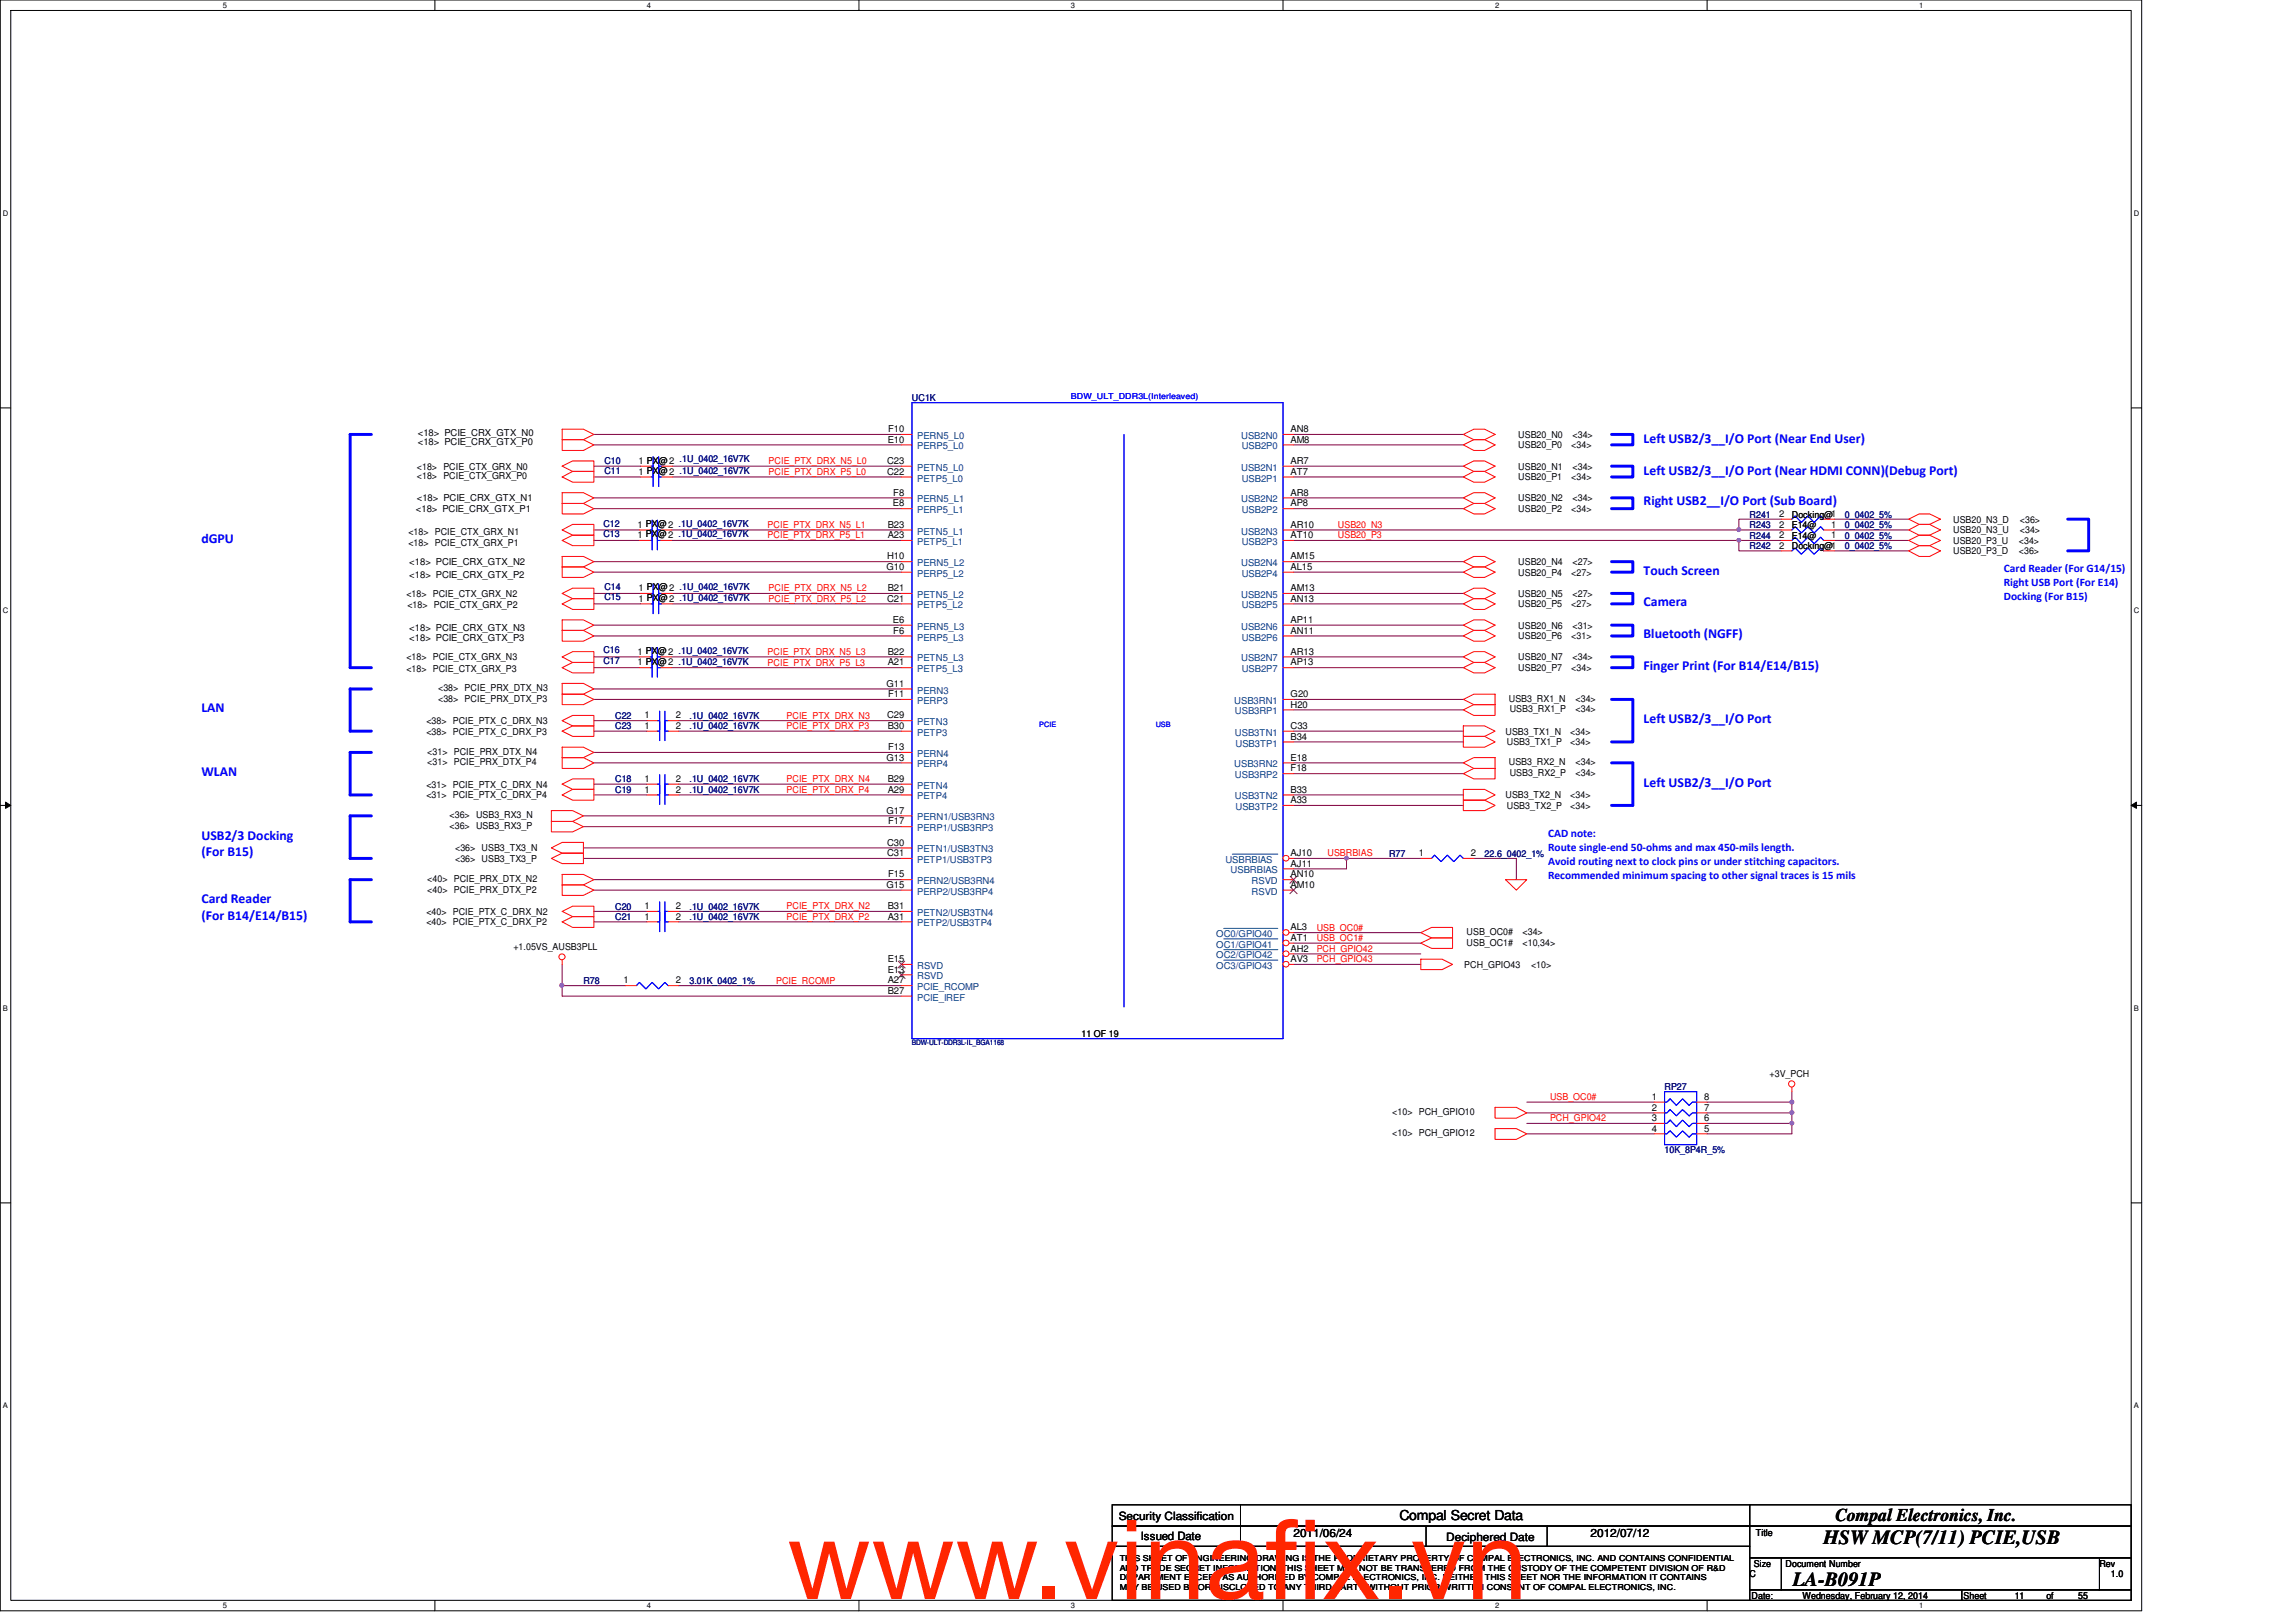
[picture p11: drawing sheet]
<svg xmlns="http://www.w3.org/2000/svg" width="297mm" height="210mm" viewBox="0 0 297 210" stroke-linecap="round" stroke-linejoin="round" font-family="sans-serif">
<defs><g id="words">
<g font-size="14.1" fill="#ff2600">
<text x="101.8" y="206.9">www.vinaf</text>
<text x="163.7" y="206.9">ix.vn</text>
</g>
<g font-size="2.6">
<text x="235.9" y="199.8">HSW MCP(7/11) PCIE,USB</text>
<text x="231.9" y="205.3">LA-B091P</text>
</g>
<text font-size="2.3" x="237.4" y="196.9">Compal Electronics, Inc.</text>
<g font-size="1.8" fill="#00f">
<text x="212.6" y="57.4">Left USB2/3__I/O Port (Near End User)</text>
<text x="212.6" y="65.3">Right USB2__I/O Port (Sub Board)</text>
<text x="212.6" y="61.5">Left USB2/3__I/O Port (Near HDMI CONN)(Debug Port)</text>
<text x="26.1" y="70.3">dGPU</text>
<text x="212.6" y="74.4">Touch Screen</text>
<text x="212.6" y="82.6">Bluetooth (NGFF)</text>
<text x="212.6" y="78.5">Camera</text>
<text x="212.6" y="86.7">Finger Print (For B14/E14/B15)</text>
<text x="26.1" y="92.2">LAN</text>
<text x="212.6" y="93.6">Left USB2/3__I/O Port</text>
<text x="26.1" y="100.4">WLAN</text>
<text x="212.6" y="101.8">Left USB2/3__I/O Port</text>
<text x="26.1" y="108.7">USB2/3 Docking</text>
<text x="26.1" y="110.8">(For B15)</text>
<text x="26.1" y="116.9">Card Reader</text>
<text x="26.1" y="119">(For B14/E14/B15)</text>
</g>
<text font-size="1.8" x="181.1" y="196.8">Compal Secret Data</text>
<g font-size="1.5" fill="#00f">
<text x="259.2" y="74.1">Card Reader (For G14/15)</text>
<text x="259.2" y="75.9">Right USB Port (For E14)</text>
<text x="259.2" y="77.6">Docking (For B15)</text>
<text x="200.3" y="108.4">CAD note:</text>
<text x="200.3" y="110.2">Route single-end 50-ohms and max 450-mils length.</text>
<text x="200.3" y="111.9">Avoid routing next to clock pins or under stitching capacitors.</text>
<text x="200.3" y="113.7">Recommended minimum spacing to other signal traces is 15 mils</text>
</g>
<g font-size="1.5">
<text x="144.7" y="196.6">Security Classification</text>
<text x="147.6" y="199.3">Issued Date</text>
<text x="167.3" y="198.8">2011/06/24</text>
<text x="187.1" y="199.4">Deciphered Date</text>
<text x="205.8" y="198.8">2012/07/12</text>
</g>
<g font-size="1.2" fill="#000080">
<text x="118" y="51.9">UC1K</text>
<text x="78.2" y="60">C10</text>
<text x="78.2" y="61.3">C11</text>
<text x="78.1" y="68.2">C12</text>
<text x="78.1" y="69.6">C13</text>
<text x="226.4" y="71.1">R242</text>
<text x="226.4" y="69.7">R244</text>
<text x="226.4" y="68.3">R243</text>
<text x="226.4" y="67">R241</text>
<text x="238.7" y="71.1">0_0402_5%</text>
<text x="238.7" y="69.7">0_0402_5%</text>
<text x="238.7" y="68.3">0_0402_5%</text>
<text x="238.7" y="67">0_0402_5%</text>
<text x="78.2" y="76.4">C14</text>
<text x="78.2" y="77.7">C15</text>
<text x="78.1" y="84.5">C16</text>
<text x="78.1" y="85.9">C17</text>
<text x="79.6" y="93">C22</text>
<text x="79.6" y="94.4">C23</text>
<text x="89.2" y="93">.1U_0402_16V7K</text>
<text x="89.2" y="94.4">.1U_0402_16V7K</text>
<text x="79.6" y="101.3">C18</text>
<text x="89.2" y="101.3">.1U_0402_16V7K</text>
<text x="79.6" y="102.6">C19</text>
<text x="89.2" y="102.6">.1U_0402_16V7K</text>
<text x="179.7" y="110.9">R77</text>
<text x="192.1" y="110.9">22.6_0402_1%</text>
<text x="79.6" y="117.7">C20</text>
<text x="79.6" y="119.1">C21</text>
<text x="89.2" y="117.7">.1U_0402_16V7K</text>
<text x="89.2" y="119.1">.1U_0402_16V7K</text>
<text x="75.5" y="127.3">R78</text>
<text x="89.2" y="127.3">3.01K_0402_1%</text>
<text x="215.3" y="141">RP27</text>
<text x="215.3" y="149.3">10K_8P4R_5%</text>
</g>
<g font-size="1.2">
<text x="54.1" y="57.6">&lt;18&gt; PCIE_CRX_GTX_P0</text>
<text x="54.1" y="56.4">&lt;18&gt; PCIE_CRX_GTX_N0</text>
<text x="114.8" y="57.3">E10</text>
<text x="114.9" y="55.9">F10</text>
<text x="167" y="57.3">AM8</text>
<text x="167" y="55.9">AN8</text>
<text x="196.4" y="58">USB20_P0</text>
<text x="196.4" y="56.7">USB20_N0</text>
<text x="203.3" y="58">&lt;34&gt;</text>
<text x="203.5" y="56.7">&lt;34&gt;</text>
<text x="53.9" y="64.9">&lt;18&gt; PCIE_CRX_GTX_N1</text>
<text x="53.9" y="62">&lt;18&gt; PCIE_CTX_GRX_P0</text>
<text x="53.9" y="60.8">&lt;18&gt; PCIE_CTX_GRX_N0</text>
<text x="82.6" y="60">1 PX@2 .1U_0402_16V7K</text>
<text x="82.6" y="61.4">1 PX@2 .1U_0402_16V7K</text>
<text x="114.8" y="60">C23</text>
<text x="114.8" y="61.4">C22</text>
<text x="115.5" y="65.5">E8</text>
<text x="115.6" y="64.1">F8</text>
<text x="167" y="61.4">AT7</text>
<text x="167" y="65.5">AP8</text>
<text x="167" y="64.1">AR8</text>
<text x="167" y="60">AR7</text>
<text x="196.4" y="62.1">USB20_P1</text>
<text x="196.4" y="60.8">USB20_N1</text>
<text x="196.4" y="64.9">USB20_N2</text>
<text x="203.3" y="62.1">&lt;34&gt;</text>
<text x="203.5" y="60.8">&lt;34&gt;</text>
<text x="203.5" y="64.9">&lt;34&gt;</text>
<text x="52.8" y="69.2">&lt;18&gt; PCIE_CTX_GRX_N1</text>
<text x="52.8" y="70.7">&lt;18&gt; PCIE_CTX_GRX_P1</text>
<text x="53.8" y="66.3">&lt;18&gt; PCIE_CRX_GTX_P1</text>
<text x="82.5" y="68.3">1 PX@2 .1U_0402_16V7K</text>
<text x="82.5" y="69.6">1 PX@2 .1U_0402_16V7K</text>
<text x="114.8" y="68.3">B23</text>
<text x="114.8" y="69.6">A23</text>
<text x="167" y="69.6">AT10</text>
<text x="167" y="68.3">AR10</text>
<text x="196.4" y="66.3">USB20_P2</text>
<text x="203.3" y="66.3">&lt;34&gt;</text>
<text x="230.2" y="71">2</text>
<text x="230.2" y="69.6">2</text>
<text x="230.2" y="68.3">2</text>
<text x="230.2" y="66.9">2</text>
<text x="231.8" y="71.1">Docking@1</text>
<text x="231.8" y="69.7">E14@</text>
<text x="231.8" y="68.3">E14@</text>
<text x="231.8" y="67">Docking@1</text>
<text x="236.9" y="69.6">1</text>
<text x="236.9" y="68.3">1</text>
<text x="252.7" y="67.6">USB20_N3_D</text>
<text x="252.7" y="69">USB20_N3_U</text>
<text x="252.7" y="70.4">USB20_P3_U</text>
<text x="252.7" y="71.8">USB20_P3_D</text>
<text x="261.2" y="70.4">&lt;34&gt;</text>
<text x="261.2" y="71.8">&lt;36&gt;</text>
<text x="261.3" y="67.6">&lt;36&gt;</text>
<text x="261.3" y="69">&lt;34&gt;</text>
<text x="52.6" y="77.3">&lt;18&gt; PCIE_CTX_GRX_N2</text>
<text x="53" y="74.8">&lt;18&gt; PCIE_CRX_GTX_P2</text>
<text x="53" y="73.2">&lt;18&gt; PCIE_CRX_GTX_N2</text>
<text x="82.6" y="76.5">1 PX@2 .1U_0402_16V7K</text>
<text x="82.6" y="77.9">1 PX@2 .1U_0402_16V7K</text>
<text x="114.7" y="73.7">G10</text>
<text x="114.8" y="72.4">H10</text>
<text x="114.8" y="77.9">C21</text>
<text x="114.8" y="76.5">B21</text>
<text x="167" y="77.9">AN13</text>
<text x="167" y="73.7">AL15</text>
<text x="167" y="76.5">AM13</text>
<text x="167" y="72.4">AM15</text>
<text x="196.4" y="74.5">USB20_P4</text>
<text x="196.4" y="73.2">USB20_N4</text>
<text x="196.4" y="77.3">USB20_N5</text>
<text x="203.3" y="74.5">&lt;27&gt;</text>
<text x="203.5" y="73.2">&lt;27&gt;</text>
<text x="203.5" y="77.3">&lt;27&gt;</text>
<text x="52.7" y="78.7">&lt;18&gt; PCIE_CTX_GRX_P2</text>
<text x="53" y="82.9">&lt;18&gt; PCIE_CRX_GTX_P3</text>
<text x="53" y="81.6">&lt;18&gt; PCIE_CRX_GTX_N3</text>
<text x="115.5" y="80.6">E6</text>
<text x="115.6" y="82">F6</text>
<text x="167" y="82">AN11</text>
<text x="167" y="80.6">AP11</text>
<text x="196.4" y="82.7">USB20_P6</text>
<text x="196.4" y="81.4">USB20_N6</text>
<text x="196.4" y="78.6">USB20_P5</text>
<text x="203.3" y="82.7">&lt;31&gt;</text>
<text x="203.3" y="78.6">&lt;27&gt;</text>
<text x="203.5" y="81.4">&lt;31&gt;</text>
<text x="52.6" y="87">&lt;18&gt; PCIE_CTX_GRX_P3</text>
<text x="52.6" y="85.5">&lt;18&gt; PCIE_CTX_GRX_N3</text>
<text x="56.7" y="89.5">&lt;38&gt; PCIE_PRX_DTX_N3</text>
<text x="82.5" y="84.7">1 PX@2 .1U_0402_16V7K</text>
<text x="82.5" y="86.1">1 PX@2 .1U_0402_16V7K</text>
<text x="114.7" y="88.9">G11</text>
<text x="114.8" y="84.7">B22</text>
<text x="114.8" y="86.1">A21</text>
<text x="167" y="86.1">AP13</text>
<text x="167" y="84.7">AR13</text>
<text x="196.4" y="86.9">USB20_P7</text>
<text x="196.4" y="85.5">USB20_N7</text>
<text x="203.3" y="86.9">&lt;34&gt;</text>
<text x="203.5" y="85.5">&lt;34&gt;</text>
<text x="55.2" y="95.1">&lt;38&gt; PCIE_PTX_C_DRX_P3</text>
<text x="55.2" y="93.7">&lt;38&gt; PCIE_PTX_C_DRX_N3</text>
<text x="56.7" y="90.8">&lt;38&gt; PCIE_PRX_DTX_P3</text>
<text x="83.4" y="93">1</text>
<text x="83.4" y="94.3">1</text>
<text x="87.4" y="93">2</text>
<text x="87.4" y="94.3">2</text>
<text x="114.8" y="93">C29</text>
<text x="114.8" y="94.3">B30</text>
<text x="114.9" y="90.2">F11</text>
<text x="167" y="95.7">B34</text>
<text x="167" y="91.6">H20</text>
<text x="167" y="94.3">C33</text>
<text x="167" y="90.2">G20</text>
<text x="194.8" y="95.1">USB3_TX1_N</text>
<text x="195.2" y="90.8">USB3_RX1_N</text>
<text x="195.3" y="92.2">USB3_RX1_P</text>
<text x="203.2" y="95.1">&lt;34&gt;</text>
<text x="203.8" y="90.8">&lt;34&gt;</text>
<text x="203.8" y="92.2">&lt;34&gt;</text>
<text x="55.2" y="101.9">&lt;31&gt; PCIE_PTX_C_DRX_N4</text>
<text x="55.3" y="99.1">&lt;31&gt; PCIE_PRX_DTX_P4</text>
<text x="55.3" y="97.7">&lt;31&gt; PCIE_PRX_DTX_N4</text>
<text x="83.4" y="101.2">1</text>
<text x="87.4" y="101.2">2</text>
<text x="114.7" y="98.4">G13</text>
<text x="114.8" y="101.2">B29</text>
<text x="114.9" y="97.1">F13</text>
<text x="167" y="99.8">F18</text>
<text x="167" y="98.4">E18</text>
<text x="194.9" y="96.4">USB3_TX1_P</text>
<text x="195.2" y="99.1">USB3_RX2_N</text>
<text x="195.3" y="100.4">USB3_RX2_P</text>
<text x="203.2" y="96.4">&lt;34&gt;</text>
<text x="203.8" y="99.1">&lt;34&gt;</text>
<text x="203.8" y="100.4">&lt;34&gt;</text>
<text x="55.2" y="103.3">&lt;31&gt; PCIE_PTX_C_DRX_P4</text>
<text x="58.2" y="107.3">&lt;36&gt; USB3_RX3_P</text>
<text x="58.2" y="105.9">&lt;36&gt; USB3_RX3_N</text>
<text x="83.4" y="102.6">1</text>
<text x="87.4" y="102.6">2</text>
<text x="114.7" y="105.3">G17</text>
<text x="114.8" y="102.6">A29</text>
<text x="114.9" y="106.7">F17</text>
<text x="167" y="103.9">A33</text>
<text x="167" y="102.6">B33</text>
<text x="194.8" y="103.3">USB3_TX2_N</text>
<text x="194.9" y="104.7">USB3_TX2_P</text>
<text x="203.2" y="103.3">&lt;34&gt;</text>
<text x="203.2" y="104.7">&lt;34&gt;</text>
<text x="58.9" y="111.5">&lt;36&gt; USB3_TX3_P</text>
<text x="58.9" y="110.2">&lt;36&gt; USB3_TX3_N</text>
<text x="114.8" y="110.8">C31</text>
<text x="114.8" y="109.4">C30</text>
<text x="114.9" y="113.5">F15</text>
<text x="167" y="110.8">AJ10</text>
<text x="167" y="113.5">AN10</text>
<text x="167" y="112.1">AJ11</text>
<text x="183.6" y="110.8">1</text>
<text x="190.3" y="110.8">2</text>
<text x="55.2" y="118.4">&lt;40&gt; PCIE_PTX_C_DRX_N2</text>
<text x="55.2" y="119.8">&lt;40&gt; PCIE_PTX_C_DRX_P2</text>
<text x="55.3" y="115.5">&lt;40&gt; PCIE_PRX_DTX_P2</text>
<text x="55.3" y="114.1">&lt;40&gt; PCIE_PRX_DTX_N2</text>
<text x="83.4" y="117.6">1</text>
<text x="83.4" y="119">1</text>
<text x="87.4" y="117.6">2</text>
<text x="87.4" y="119">2</text>
<text x="114.7" y="114.9">G15</text>
<text x="114.8" y="119">A31</text>
<text x="114.8" y="117.6">B31</text>
<text x="167" y="114.9">AM10</text>
<text x="66.4" y="122.9">+1.05VS_AUSB3PLL</text>
<text x="114.8" y="125.9">E13</text>
<text x="114.8" y="124.5">E15</text>
<text x="167" y="120.4">AL3</text>
<text x="167" y="121.8">AT1</text>
<text x="167" y="123.1">AH2</text>
<text x="167" y="124.5">AV3</text>
<text x="189.4" y="125.3">PCH_GPIO43</text>
<text x="189.7" y="121">USB_OC0#</text>
<text x="189.7" y="122.4">USB_OC1#</text>
<text x="197" y="121">&lt;34&gt;</text>
<text x="197" y="122.4">&lt;10,34&gt;</text>
<text x="198.1" y="125.3">&lt;10&gt;</text>
<text x="80.7" y="127.3">1</text>
<text x="87.4" y="127.3">2</text>
<text x="114.8" y="128.6">B27</text>
<text x="114.8" y="127.3">A27</text>
<text x="139.9" y="134.2">11 OF 19</text>
<text x="213.7" y="142.3">1</text>
<text x="213.7" y="143.7">2</text>
<text x="220.5" y="142.3">8</text>
<text x="220.5" y="143.7">7</text>
<text x="228.9" y="139.4">+3V_PCH</text>
<text x="180.1" y="147.1">&lt;10&gt; PCH_GPIO12</text>
<text x="180.1" y="144.3">&lt;10&gt; PCH_GPIO10</text>
<text x="213.7" y="145.1">3</text>
<text x="213.7" y="146.4">4</text>
<text x="220.5" y="145.1">6</text>
<text x="220.5" y="146.4">5</text>
<text x="226.9" y="202.7">Size</text>
<text x="227.2" y="198.8">Title</text>
<text x="231" y="202.7">Document Number</text>
<text x="271.6" y="202.7">Rev</text>
<text x="226.4" y="204.1">C</text>
<text x="226.6" y="206.9">Date:</text>
<text x="233.2" y="206.9">Wednesday, February 12, 2014</text>
<text x="254" y="206.9">Sheet</text>
<text x="260.6" y="206.9">11</text>
<text x="264.7" y="206.9">of</text>
<text x="268.9" y="206.9">55</text>
<text x="273.1" y="204.1">1.0</text>
</g>
<g font-size="1.2" fill="#004080">
<text x="118.7" y="58.2">PERP5_L0</text>
<text x="118.7" y="56.8">PERN5_L0</text>
<text x="160.6" y="56.8">USB2N0</text>
<text x="160.7" y="58.2">USB2P0</text>
<text x="118.7" y="60.9">PETN5_L0</text>
<text x="118.7" y="65">PERN5_L1</text>
<text x="118.7" y="62.3">PETP5_L0</text>
<text x="160.6" y="65">USB2N2</text>
<text x="160.6" y="60.9">USB2N1</text>
<text x="160.7" y="62.3">USB2P1</text>
<text x="118.7" y="69.2">PETN5_L1</text>
<text x="118.7" y="70.5">PETP5_L1</text>
<text x="118.7" y="66.4">PERP5_L1</text>
<text x="160.6" y="69.2">USB2N3</text>
<text x="160.7" y="70.5">USB2P3</text>
<text x="160.7" y="66.4">USB2P2</text>
<text x="118.7" y="77.4">PETN5_L2</text>
<text x="118.7" y="74.6">PERP5_L2</text>
<text x="118.7" y="73.3">PERN5_L2</text>
<text x="160.6" y="77.4">USB2N5</text>
<text x="160.6" y="73.3">USB2N4</text>
<text x="160.7" y="74.6">USB2P4</text>
<text x="118.7" y="81.5">PERN5_L3</text>
<text x="118.7" y="82.9">PERP5_L3</text>
<text x="118.7" y="78.7">PETP5_L2</text>
<text x="160.6" y="81.5">USB2N6</text>
<text x="160.7" y="78.7">USB2P5</text>
<text x="160.7" y="82.9">USB2P6</text>
<text x="118.7" y="89.7">PERN3</text>
<text x="118.7" y="85.6">PETN5_L3</text>
<text x="118.7" y="87">PETP5_L3</text>
<text x="160.6" y="85.6">USB2N7</text>
<text x="160.7" y="87">USB2P7</text>
<text x="118.7" y="93.9">PETN3</text>
<text x="118.7" y="91.1">PERP3</text>
<text x="118.7" y="95.2">PETP3</text>
<text x="159.7" y="91.1">USB3RN1</text>
<text x="159.8" y="92.5">USB3RP1</text>
<text x="159.8" y="95.2">USB3TN1</text>
<text x="118.7" y="99.3">PERP4</text>
<text x="118.7" y="98">PERN4</text>
<text x="159.7" y="99.3">USB3RN2</text>
<text x="159.8" y="100.7">USB3RP2</text>
<text x="159.8" y="96.6">USB3TP1</text>
<text x="118.7" y="103.5">PETP4</text>
<text x="118.7" y="102.1">PETN4</text>
<text x="118.7" y="107.6">PERP1/USB3RP3</text>
<text x="118.7" y="106.2">PERN1/USB3RN3</text>
<text x="159.8" y="103.5">USB3TN2</text>
<text x="159.8" y="104.8">USB3TP2</text>
<text x="118.7" y="111.7">PETP1/USB3TP3</text>
<text x="118.7" y="110.3">PETN1/USB3TN3</text>
<text x="158.5" y="111.7">USBRBIAS</text>
<text x="159.2" y="113">USBRBIAS</text>
<text x="118.7" y="114.4">PERN2/USB3RN4</text>
<text x="118.7" y="119.9">PETP2/USB3TP4</text>
<text x="118.7" y="118.5">PETN2/USB3TN4</text>
<text x="118.7" y="115.8">PERP2/USB3RP4</text>
<text x="161.9" y="115.8">RSVD</text>
<text x="161.9" y="114.4">RSVD</text>
<text x="118.7" y="125.4">RSVD</text>
<text x="157.3" y="121.3">OC0/GPIO40</text>
<text x="157.3" y="122.6">OC1/GPIO41</text>
<text x="157.3" y="124">OC2/GPIO42</text>
<text x="157.3" y="125.4">OC3/GPIO43</text>
<text x="118.7" y="129.5">PCIE_IREF</text>
<text x="118.7" y="128.1">PCIE_RCOMP</text>
<text x="118.7" y="126.7">RSVD</text>
</g>
<g font-size="1.2" fill="#f00">
<text x="99.4" y="60.1">PCIE_PTX_DRX_N5_L0</text>
<text x="99.4" y="61.5">PCIE_PTX_DRX_P5_L0</text>
<text x="99.3" y="68.3">PCIE_PTX_DRX_N5_L1</text>
<text x="99.3" y="69.7">PCIE_PTX_DRX_P5_L1</text>
<text x="173.1" y="68.3">USB20_N3</text>
<text x="173.1" y="69.7">USB20_P3</text>
<text x="99.4" y="76.5">PCIE_PTX_DRX_N5_L2</text>
<text x="99.4" y="77.9">PCIE_PTX_DRX_P5_L2</text>
<text x="99.3" y="84.8">PCIE_PTX_DRX_N5_L3</text>
<text x="99.3" y="86.1">PCIE_PTX_DRX_P5_L3</text>
<text x="101.8" y="93">PCIE_PTX_DRX_N3</text>
<text x="101.8" y="94.4">PCIE_PTX_DRX_P3</text>
<text x="101.8" y="101.2">PCIE_PTX_DRX_N4</text>
<text x="101.8" y="102.6">PCIE_PTX_DRX_P4</text>
<text x="171.7" y="110.8">USBRBIAS</text>
<text x="101.8" y="119">PCIE_PTX_DRX_P2</text>
<text x="101.8" y="117.7">PCIE_PTX_DRX_N2</text>
<text x="170.3" y="123.2">PCH_GPIO42</text>
<text x="170.3" y="121.8">USB_OC1#</text>
<text x="170.3" y="124.5">PCH_GPIO43</text>
<text x="170.3" y="120.4">USB_OC0#</text>
<text x="100.4" y="127.3">PCIE_RCOMP</text>
<text x="200.5" y="142.4">USB_OC0#</text>
<text x="200.5" y="145.1">PCH_GPIO42</text>
</g>
<text font-size="1.1" fill="#00f" x="138.6" y="51.7">BDW_ULT_DDR3L(Interleaved)</text>
<g font-size="1.1">
<text x="144.9" y="202">THIS SHEET OF ENGINEERING DRAWING IS THE PROPRIETARY PROPERTY OF COMPAL ELECTRONICS, INC. AND CONTAINS CONFIDENTIAL</text>
<text x="144.9" y="203.2">AND TRADE SECRET INFORMATION. THIS SHEET MAY NOT BE TRANSFERED FROM THE CUSTODY OF THE COMPETENT DIVISION OF R&amp;D</text>
<text x="144.9" y="204.5">DEPARTMENT EXCEPT AS AUTHORIZED BY COMPAL ELECTRONICS, INC. NEITHER THIS SHEET NOR THE INFORMATION IT CONTAINS</text>
<text x="144.9" y="205.7">MAY BE USED BY OR DISCLOSED TO ANY THIRD PARTY WITHOUT PRIOR WRITTEN CONSENT OF COMPAL ELECTRONICS, INC.</text>
</g>
<g font-size="1">
<text x="28.8" y="1">5</text>
<text x="83.7" y="1">4</text>
<text x="138.6" y="1">3</text>
<text x="193.4" y="1">2</text>
<text x="248.3" y="1">1</text>
<text x=".4" y="27.9">D</text>
<text x="276.1" y="27.9">D</text>
<text x=".4" y="79.4">C</text>
<text x="276.1" y="79.4">C</text>
<text x=".4" y="130.8">B</text>
<text x="276.1" y="130.8">B</text>
<text x=".4" y="182.2">A</text>
<text x="276.1" y="182.2">A</text>
<text x="28.8" y="208.1">5</text>
<text x="83.7" y="208.1">4</text>
<text x="138.6" y="208.1">3</text>
<text x="193.4" y="208.1">2</text>
<text x="248.3" y="208.1">1</text>
</g>
<g font-size=".9" fill="#00f">
<text x="134.4" y="94.1">PCIE</text>
<text x="149.5" y="94.1">USB</text>
</g>
<text font-size=".9" fill="#000080" x="118" y="135.3">BDW-ULT-DDR3L-IL_BGA1168</text>
</g></defs>
<path d="M0 0h277.1v208.5h-277.1zM1.4 1.4h274.3v205.7h-274.3z" fill="none" stroke="#000" stroke-width=".13"/>
<g fill="#fff">
<path d="M28.8 .1h.6v1.1h-.6z"/>
<path d="M28.8 207.2h.6v1.1h-.6z"/>
</g>
<path d="M56.3 0v1.4M56.3 207.1v1.4" fill="none" stroke="#000" stroke-width=".13"/>
<g fill="#fff">
<path d="M83.7 .1h.5v1.1h-.5z"/>
<path d="M83.7 207.2h.5v1.1h-.5z"/>
</g>
<path d="M111.1 0v1.4M111.1 207.1v1.4" fill="none" stroke="#000" stroke-width=".13"/>
<g fill="#fff">
<path d="M138.6 .1h.5v1.1h-.5z"/>
<path d="M138.6 207.2h.5v1.1h-.5z"/>
</g>
<path d="M166 0v1.4M166 207.1v1.4" fill="none" stroke="#000" stroke-width=".13"/>
<g fill="#fff">
<path d="M193.4 .1h.6v1.1h-.6z"/>
<path d="M193.4 207.2h.6v1.1h-.6z"/>
</g>
<path d="M220.9 0v1.4M220.9 207.1v1.4" fill="none" stroke="#000" stroke-width=".13"/>
<g fill="#fff">
<path d="M248.3 .1h.5v1.1h-.5z"/>
<path d="M248.3 207.2h.5v1.1h-.5z"/>
<path d="M.4 27.1h.7v1.1h-.7z"/>
<path d="M276.1 27.1h.7v1.1h-.7z"/>
<path d="M.4 78.5h.7v1.1h-.7z"/>
<path d="M276.1 78.5h.7v1.1h-.7z"/>
</g>
<path d="M0 52.8h1.4M275.7 52.8h1.4" fill="none" stroke="#000" stroke-width=".13"/>
<g fill="#fff">
<path d="M.4 129.9h.6v1.1h-.6z"/>
<path d="M276.1 129.9h.6v1.1h-.6z"/>
</g>
<path d="M0 104.2h1.4M.7 103.8l.7 .4-.7 .4zM275.7 104.2l.7-.4v.8zM275.7 104.2h1.4" fill="none" stroke="#000" stroke-width=".13"/>
<path d="M.7 103.8l.7 .4-.7 .4zM275.7 104.2l.7-.4v.8z" fill="#000"/>
<g fill="#fff">
<path d="M.4 181.4h.6v1.1h-.6z"/>
<path d="M276.1 181.4h.6v1.1h-.6z"/>
</g>
<path d="M0 155.7h1.4M275.7 155.7h1.4" fill="none" stroke="#000" stroke-width=".13"/>
<g fill="none" stroke="#00f" stroke-width=".38">
<path d="M48 56.2h-2.7v30.2h2.7M208.5 56.2h2.7v1.4h-2.7M208.5 60.3h2.7v1.4h-2.7M208.5 64.4h2.7v1.4h-2.7M208.5 72.7h2.7v1.3h-2.7M208.5 76.8h2.7v1.3h-2.7M267.5 67.2h2.7v4.1h-2.7M48 97.4h-2.7v5.5h2.7M48 89.2h-2.7v5.4h2.7M208.5 90.5h2.7v5.5h-2.7M208.5 98.7h2.7v5.5h-2.7M208.5 80.9h2.7v1.4h-2.7"/>
<path d="M208.5 85h2.7v1.4h-2.7M48 105.6h-2.7v5.5h2.7M48 113.8h-2.7v5.5h2.7"/>
</g>
<path d="M174.2 111.1h9.6M167.3 123.4h16.5M167.3 122h16.5M167.3 124.8h16.5" fill="none" stroke="#800040" stroke-width=".13"/>
<circle cx="174.2" cy="111.1" r=".25" fill="#f0f"/>
<circle cx="174.2" cy="111.1" r=".25" fill="none" stroke="#f0f" stroke-width=".13"/>
<path d="M167.3 111.1h6.9v1.3h-6.9M72.7 124.8v4.1M87.8 127.6h28.8" fill="none" stroke="#800040" stroke-width=".13"/>
<circle cx="72.7" cy="127.5" r=".26" fill="#f0f"/>
<circle cx="72.7" cy="127.5" r=".26" fill="none" stroke="#f0f" stroke-width=".13"/>
<g fill="none" stroke="#800040" stroke-width=".13">
<path d="M76.8 56.2h39.8M76.8 57.6h39.8M167.3 56.2h22M167.3 57.6h22M76.8 61.7h6.1M76.8 60.3h6.1M76.8 78.1h6.1M76.8 76.8h6.1M76.8 69.9h5.9M76.8 68.6h5.9M76.8 64.4h39.8M76.8 65.8h39.8"/>
<path d="M76.8 72.7h39.8M76.8 74h39.8M86.9 68.6h29.7M86.9 69.9h29.7M87 60.3h29.6M87 61.7h29.6M87 76.8h29.6M87 78.1h29.6M167.3 64.4h22M167.3 60.3h22M167.3 65.8h22M167.3 61.7h22"/>
<path d="M76.8 86.4h5.9M76.8 85h5.9M76.8 80.9h39.8M76.8 82.3h39.8M86.9 85h29.7M86.9 86.4h29.7M167.3 98.7h22M167.3 91.9h22M167.3 90.5h22M167.3 94.6h22M167.3 96h22M75.5 109.7h41.1"/>
<path d="M75.5 107h41.1M75.5 105.6h41.1M75.5 111.1h41.1M167.3 104.2h22M167.3 100.1h22M167.3 102.9h22M190.7 111.1h5.5v2.7M72.7 127.6h8.2M72.7 128.9h43.9M167.3 120.7h16.5M197.5 145.4h16.5M220.9 142.6h10.9"/>
</g>
<circle cx="231.8" cy="142.6" r=".26" fill="#f0f"/>
<circle cx="231.8" cy="142.6" r=".26" fill="none" stroke="#f0f" stroke-width=".13"/>
<path d="M220.9 146.7h10.9M231.8 144v1.4h-10.9" fill="none" stroke="#800040" stroke-width=".13"/>
<circle cx="231.8" cy="145.3" r=".25" fill="#f0f"/>
<circle cx="231.8" cy="145.3" r=".25" fill="none" stroke="#f0f" stroke-width=".13"/>
<path d="M231.8 142.6v1.4h-10.9" fill="none" stroke="#800040" stroke-width=".13"/>
<circle cx="231.8" cy="144" r=".26" fill="#f0f"/>
<circle cx="231.8" cy="144" r=".26" fill="none" stroke="#f0f" stroke-width=".13"/>
<g fill="none" stroke="#800040" stroke-width=".13">
<path d="M167.3 72.7h22M167.3 74h22M167.3 76.8h22M167.3 78.1h22M225 68.6h5.5M76.8 94.6h6.9M76.8 93.3h6.9M76.8 97.4h39.8M76.8 98.7h39.8M76.8 90.5h39.8M76.8 89.2h39.8M87.8 93.3h28.8"/>
<path d="M87.8 94.6h28.8M167.3 82.3h22M167.3 80.9h22M167.3 85h22M167.3 86.4h22M76.8 119.3h6.9M76.8 117.9h6.9M76.8 102.9h6.9M76.8 101.5h6.9M76.8 113.8h39.8M76.8 115.2h39.8M87.8 119.3h28.8"/>
<path d="M87.8 117.9h28.8M87.8 102.9h28.8M87.8 101.5h28.8M197.5 142.6h16.5M231.8 141.3v1.3M231.8 145.4v1.3"/>
</g>
<circle cx="225" cy="68.5" r=".26" fill="#f0f"/>
<circle cx="225" cy="68.5" r=".26" fill="none" stroke="#f0f" stroke-width=".13"/>
<path d="M225 69.9h5.5" fill="none" stroke="#800040" stroke-width=".13"/>
<circle cx="225" cy="69.9" r=".25" fill="#f0f"/>
<circle cx="225" cy="69.9" r=".25" fill="none" stroke="#f0f" stroke-width=".13"/>
<path d="M167.3 69.9h57.7v1.4h5.5M230.5 67.2h-5.5v1.4h-57.7M237.3 68.6h9.6M237.3 71.3h9.6M237.3 69.9h9.6M237.3 67.2h9.6M197.5 146.7h16.5M197.5 144h16.5" fill="none" stroke="#800040" stroke-width=".13"/>
<g fill="none" stroke="#f00" stroke-width=".13">
<path d="M72.7 56.9h2.8l1.3 .7-1.3 .7h-2.8zM72.7 55.5h2.8l1.3 .7-1.3 .7h-2.8zM166 57.6h1.3M189.3 57.6l1.4-.7h1.4l1.3 .7-1.3 .7h-1.4zM189.3 56.2l1.4-.7h1.4l1.3 .7-1.3 .7h-1.4zM72.7 61.7l1.4-.7h2.7v1.4h-2.7zM72.7 60.3l1.4-.7h2.7v1.4h-2.7zM72.7 78.1l1.4-.6h2.7v1.4h-2.7zM72.7 76.8l1.4-.7h2.7v1.4h-2.7zM72.7 73.4h2.8l1.3 .6-1.3 .7h-2.8zM72.7 72h2.8l1.3 .7-1.3 .7h-2.8zM72.7 65.2h2.8l1.3 .6-1.3 .7h-2.8z"/>
<path d="M72.7 68.6l1.4-.7h2.7v1.4h-2.7zM72.7 69.9l1.4-.6h2.7v1.3h-2.7zM72.7 63.8h2.8l1.3 .6-1.3 .8h-2.8zM82.7 68.6h1.4M82.7 69.9h1.4M82.9 60.3h1.3M82.9 61.7h1.3M82.9 76.8h1.3M82.9 78.1h1.3M85.5 68.6h1.4M85.5 69.9h1.4M85.6 60.3h1.4"/>
<path d="M85.6 61.7h1.4M85.6 76.8h1.4M85.6 78.1h1.4M116.6 60.3h1.4M166 61.7h1.3M189.3 61.7l1.4-.7h1.4l1.3 .7-1.3 .7h-1.4zM189.3 60.3l1.4-.7h1.4l1.3 .7-1.3 .7h-1.4zM189.3 65.8l1.4-.6h1.4l1.3 .6-1.3 .7h-1.4zM189.3 64.4l1.4-.6h1.4l1.3 .6-1.3 .8h-1.4zM189.3 74l1.4-.6h1.4l1.3 .6-1.3 .7h-1.4zM189.3 72.7l1.4-.7h1.4l1.3 .7-1.3 .7h-1.4zM189.3 78.1l1.4-.6h1.4l1.3 .6-1.3 .8h-1.4z"/>
<path d="M189.3 76.8l1.4-.7h1.4l1.3 .7-1.3 .7h-1.4zM230.5 71.3h1.3M230.5 69.9h1.3M230.5 68.6h1.3M230.5 67.2h1.3M235.9 71.3h1.4M235.9 69.9h1.4M235.9 68.6h1.4M235.9 67.2h1.4M246.9 67.2l1.4-.7h1.3l1.4 .7-1.4 .7h-1.3zM246.9 68.6l1.4-.7h1.3l1.4 .7-1.4 .7h-1.3zM246.9 69.9l1.4-.6h1.3l1.4 .6-1.4 .7h-1.3z"/>
<path d="M246.9 71.3l1.4-.7h1.3l1.4 .7-1.4 .7h-1.3zM72.7 86.4l1.4-.7h2.7v1.4h-2.7zM72.7 85l1.4-.7h2.7v1.4h-2.7zM72.7 81.6h2.8l1.3 .7-1.3 .7h-2.8zM72.7 80.2h2.8l1.3 .7-1.3 .7h-2.8zM72.7 98h2.8l1.3 .7-1.3 .7h-2.8zM72.7 96.7h2.8l1.3 .7-1.3 .6h-2.8zM72.7 94.6l1.4-.7h2.7v1.4h-2.7zM72.7 88.4h2.8l1.3 .8-1.3 .6h-2.8zM72.7 89.8h2.8l1.3 .7-1.3 .7h-2.8zM72.7 93.3l1.4-.7h2.7v1.3h-2.7zM82.7 85h1.4"/>
<path d="M82.7 86.4h1.4M83.7 93.3h1.3M83.7 94.6h1.3M85.5 85h1.4M85.5 86.4h1.4M86.4 93.3h1.4M86.4 94.6h1.4M116.6 89.2h1.4M189.3 95.3h2.8l1.3 .7-1.3 .7h-2.8zM189.3 93.9h2.8l1.3 .7-1.3 .7h-2.8zM189.3 98.7l1.4-.7h2.7v1.4h-2.7zM189.3 91.9l1.4-.7h2.7v1.4h-2.7z"/>
<path d="M189.3 90.5l1.4-.7h2.7v1.4h-2.7zM189.3 82.3l1.4-.7h1.4l1.3 .7-1.3 .7h-1.4zM189.3 80.9l1.4-.7h1.4l1.3 .7-1.3 .7h-1.4zM189.3 86.4l1.4-.7h1.4l1.3 .7-1.3 .7h-1.4zM189.3 85l1.4-.7h1.4l1.3 .7-1.3 .7h-1.4zM71.3 106.3h2.8l1.4 .7-1.4 .7h-2.8zM71.3 104.9h2.8l1.4 .7-1.4 .7h-2.8zM71.3 111.1l1.4-.7h2.8v1.4h-2.8zM71.3 109.7l1.4-.7h2.8v1.4h-2.8zM72.7 114.5h2.8l1.3 .7-1.3 .7h-2.8zM72.7 117.9l1.4-.6h2.7v1.3h-2.7zM72.7 113.2h2.8l1.3 .6-1.3 .7h-2.8z"/>
<path d="M72.7 119.3l1.4-.7h2.7v1.4h-2.7zM72.7 101.5l1.4-.7h2.7v1.4h-2.7zM72.7 102.9l1.4-.7h2.7v1.3h-2.7zM83.7 117.9h1.3M83.7 119.3h1.3M83.7 101.5h1.3M83.7 102.9h1.3M86.4 117.9h1.4M86.4 119.3h1.4M86.4 101.5h1.4M86.4 102.9h1.4M166 115.2h1.3"/>
<path d="M166 113.8h1.3M183.8 111.1h1.4M189.3 102.2h2.8l1.3 .7-1.3 .6h-2.8zM189.3 103.5h2.8l1.3 .7-1.3 .7h-2.8zM189.3 111.1h1.4M189.3 100.1l1.4-.7h2.7v1.4h-2.7zM194.8 113.8h2.7l-1.3 1.4zM72.7 124.3v.5M183.8 120.7l1.4-.7h2.7v1.4h-2.7zM183.8 122l1.4-.6h2.7v1.3h-2.7zM183.8 124.1h2.8l1.3 .7-1.3 .7h-2.8zM193.4 146.1h2.8l1.3 .6-1.3 .8h-2.8z"/>
<path d="M193.4 143.3h2.8l1.3 .7-1.3 .7h-2.8zM214 142.6h1.4M214 144h1.4M214 145.4h1.4M214 146.7h1.4M219.5 142.6h1.4M219.5 144h1.4M219.5 145.4h1.4M219.5 146.7h1.4M231.8 140.7v.6"/>
<circle cx="72.7" cy="123.8" r=".39"/>
<circle cx="231.8" cy="140.3" r=".4"/>
</g>
<g fill="none" stroke="#000" stroke-width=".13">
<path d="M143.9 194.7h82.5v2.8h-82.5zM143.9 197.5h82.5v2.6h-82.5zM160.5 194.7v5.4M184.5 197.5v2.6M200.2 197.5v2.6M226.4 194.7h49.3v2.8h-49.3zM226.4 197.5h49.3v4.1h-49.3zM143.9 200.1h82.5v7h-82.5zM226.4 201.6h4.1v4.1h-4.1zM226.4 205.7h27.4v1.4h-27.4zM230.5 201.6h41.1v4.1h-41.1zM253.8 205.7h21.9v1.4h-21.9z"/>
<path d="M271.6 201.6h4.1v4.1h-4.1z"/>
</g>
<g fill="none" stroke="#00f" stroke-width=".13">
<path d="M84.5 59.1v2.5M85.2 59.1v2.5M118 52.1h48v82.3h-48zM145.4 56.2v74.1M84.1 68.6h.3M84.1 69.9h.3M84.2 60.3h.3M84.2 61.7h.3M84.2 76.8h.3M84.2 78.1h.3M84.4 67.3v2.5M84.4 68.7v2.5"/>
<path d="M84.5 60.5v2.5M84.5 75.6v2.4M84.5 76.9v2.5M85 67.3v2.5M85 68.7v2.5M85 68.6h.5M85 69.9h.5M85.2 60.5v2.5M85.2 75.6v2.4M85.2 76.9v2.5M85.2 60.3h.4M85.2 61.7h.4"/>
<path d="M85.2 76.8h.4M85.2 78.1h.4M231.8 71.3l.4-.4 .8 .8 .9-.8 .8 .8 .8-.8 .4 .4M231.8 69.9l.4-.4 .8 .9 .9-.9 .8 .9 .8-.9 .4 .4M231.8 68.6l.4-.4 .8 .8 .9-.8 .8 .8 .8-.8 .4 .4M231.8 67.2l.4-.4 .8 .8 .9-.8 .8 .8 .8-.8 .4 .4M84.1 85h.3M84.1 86.4h.3M84.4 83.8v2.5M84.4 85.2v2.4M85 83.8v2.5M85 85.2v2.4"/>
<path d="M85 93.3h.3M85 94.6h.3M85 85h.5M85 86.4h.5M85.3 92v2.5M85.3 93.4v2.4M86 93.3h.4M86 94.6h.4M86 92v2.5M86 93.4v2.4M85 117.9h.3M85 119.3h.3"/>
<path d="M85 101.5h.3M85 102.9h.3M85.3 116.7v2.5M85.3 118.1v2.5M85.3 100.2v2.5M85.3 101.6v2.5M86 117.9h.4M86 119.3h.4M86 101.5h.4M86 102.9h.4M86 116.7v2.5M86 118.1v2.5"/>
<path d="M86 100.2v2.5M86 101.6v2.5M185.2 111.1l.4-.4 .8 .8 .8-.8 .9 .8 .8-.8 .4 .4M215.4 141.3h4.1v6.8h-4.1zM215.4 144h.2l.5-.4 .8 .8 .8-.8 .8 .8 .4-.4h.6M216.1 142.2l-.2 .2M216.1 143.6l-.2 .1M216.1 145l-.2 .1M219.5 146.7h-.6l-.4 .5-.8-.9-.8 .9-.8-.9-.5 .4h-.2M219.5 142.6h-.6l-.4 .4-.8-.8-.8 .8-.8-.8-.5 .4h-.2M219.5 145.4h-.6l-.4 .4-.8-.8-.8 .8-.8-.8-.5 .4h-.2"/>
</g>
<path d="M166.9 114.8l.9 .9M166.9 113.4l.9 .9M167.8 114.8l-.9 .9M167.8 113.4l-.9 .9" fill="none" stroke="#804000" stroke-width=".13"/>
<circle cx="166.4" cy="111.1" r=".37" fill="#fff"/>
<g fill="none" stroke="#f00" stroke-width=".13">
<path d="M166 56.2h1.3M116.6 68.6h1.4M116.6 69.9h1.4M116.6 76.8h1.4M116.6 74h1.4M116.6 72.7h1.4M166 78.1h1.3M166 76.8h1.3M166 74h1.3M166 72.7h1.3M166 69.9h1.3M166 68.6h1.3"/>
<path d="M166 65.8h1.3M166 64.4h1.3M166 60.3h1.3M116.6 98.7h1.4M116.6 80.9h1.4M116.6 82.3h1.4M166 85h1.3M166 86.4h1.3M166 80.9h1.3M166 82.3h1.3M116.6 102.9h1.4M166 112.4h1.3"/>
<path d="M166.8 111.1h.5"/>
<circle cx="166.4" cy="111.1" r=".37"/>
</g>
<path d="M159.4 110.5h5.9" fill="none" stroke="#004080" stroke-width=".13"/>
<circle cx="166.4" cy="120.7" r=".37" fill="#fff"/>
<g fill="none" stroke="#f00" stroke-width=".13">
<path d="M166.8 120.7h.5"/>
<circle cx="166.4" cy="120.7" r=".37"/>
</g>
<path d="M158.3 120.1h7" fill="none" stroke="#004080" stroke-width=".13"/>
<circle cx="166.4" cy="122" r=".37" fill="#fff"/>
<g fill="none" stroke="#f00" stroke-width=".13">
<path d="M166.8 122h.5"/>
<circle cx="166.4" cy="122" r=".37"/>
</g>
<path d="M158.3 121.5h7" fill="none" stroke="#004080" stroke-width=".13"/>
<circle cx="166.4" cy="123.4" r=".37" fill="#fff"/>
<g fill="none" stroke="#f00" stroke-width=".13">
<path d="M166.8 123.4h.5"/>
<circle cx="166.4" cy="123.4" r=".37"/>
</g>
<path d="M158.3 122.9h7" fill="none" stroke="#004080" stroke-width=".13"/>
<circle cx="166.4" cy="124.8" r=".37" fill="#fff"/>
<g fill="none" stroke="#f00" stroke-width=".13">
<path d="M116.6 57.6h1.4M116.6 56.2h1.4M116.6 64.4h1.4M116.6 65.8h1.4M116.6 61.7h1.4M116.6 78.1h1.4M116.6 93.3h1.4M116.6 90.5h1.4M116.6 85h1.4M116.6 86.4h1.4M116.6 97.4h1.4M116.6 94.6h1.4"/>
<path d="M166 90.5h1.3M166 91.9h1.3M166 94.6h1.3M166 96h1.3M166 98.7h1.3M116.6 101.5h1.4M116.6 107h1.4M116.6 105.6h1.4M116.6 111.1h1.4M116.6 109.7h1.4M116.6 113.8h1.4M116.6 119.3h1.4"/>
<path d="M116.6 117.9h1.4M116.6 115.2h1.4M166 100.1h1.3M166 102.9h1.3M166 104.2h1.3M80.9 127.6h1.4M86.4 127.6h1.4M116.6 128.9h1.4M116.6 127.6h1.4M116.6 126.2h1.4M116.6 124.8h1.4M166.8 124.8h.5"/>
<circle cx="166.4" cy="124.8" r=".37"/>
</g>
<path d="M158.3 124.3h7" fill="none" stroke="#004080" stroke-width=".13"/>
<path d="M116.2 125.7l.9 .9M116.2 124.4l.9 .9M117.1 125.7l-.9 .9M117.1 124.4l-.9 .9" fill="none" stroke="#804000" stroke-width=".13"/>
<path d="M82.3 127.6l.4-.5 .9 .9 .8-.9 .8 .9 .8-.9 .4 .5" fill="none" stroke="#00f" stroke-width=".13"/>
<circle cx="174.2" cy="111.1" r=".25" fill="#f0f"/>
<circle cx="174.2" cy="111.1" r=".25" fill="none" stroke="#f0f" stroke-width=".13"/>
<circle cx="72.7" cy="127.5" r=".26" fill="#f0f"/>
<circle cx="72.7" cy="127.5" r=".26" fill="none" stroke="#f0f" stroke-width=".13"/>
<circle cx="231.8" cy="142.6" r=".26" fill="#f0f"/>
<circle cx="231.8" cy="142.6" r=".26" fill="none" stroke="#f0f" stroke-width=".13"/>
<circle cx="231.8" cy="145.3" r=".25" fill="#f0f"/>
<circle cx="231.8" cy="145.3" r=".25" fill="none" stroke="#f0f" stroke-width=".13"/>
<circle cx="231.8" cy="144" r=".26" fill="#f0f"/>
<circle cx="231.8" cy="144" r=".26" fill="none" stroke="#f0f" stroke-width=".13"/>
<circle cx="225" cy="68.5" r=".26" fill="#f0f"/>
<circle cx="225" cy="68.5" r=".26" fill="none" stroke="#f0f" stroke-width=".13"/>
<circle cx="225" cy="69.9" r=".25" fill="#f0f"/>
<circle cx="225" cy="69.9" r=".25" fill="none" stroke="#f0f" stroke-width=".13"/>
<use href="#words"/>
</svg>
